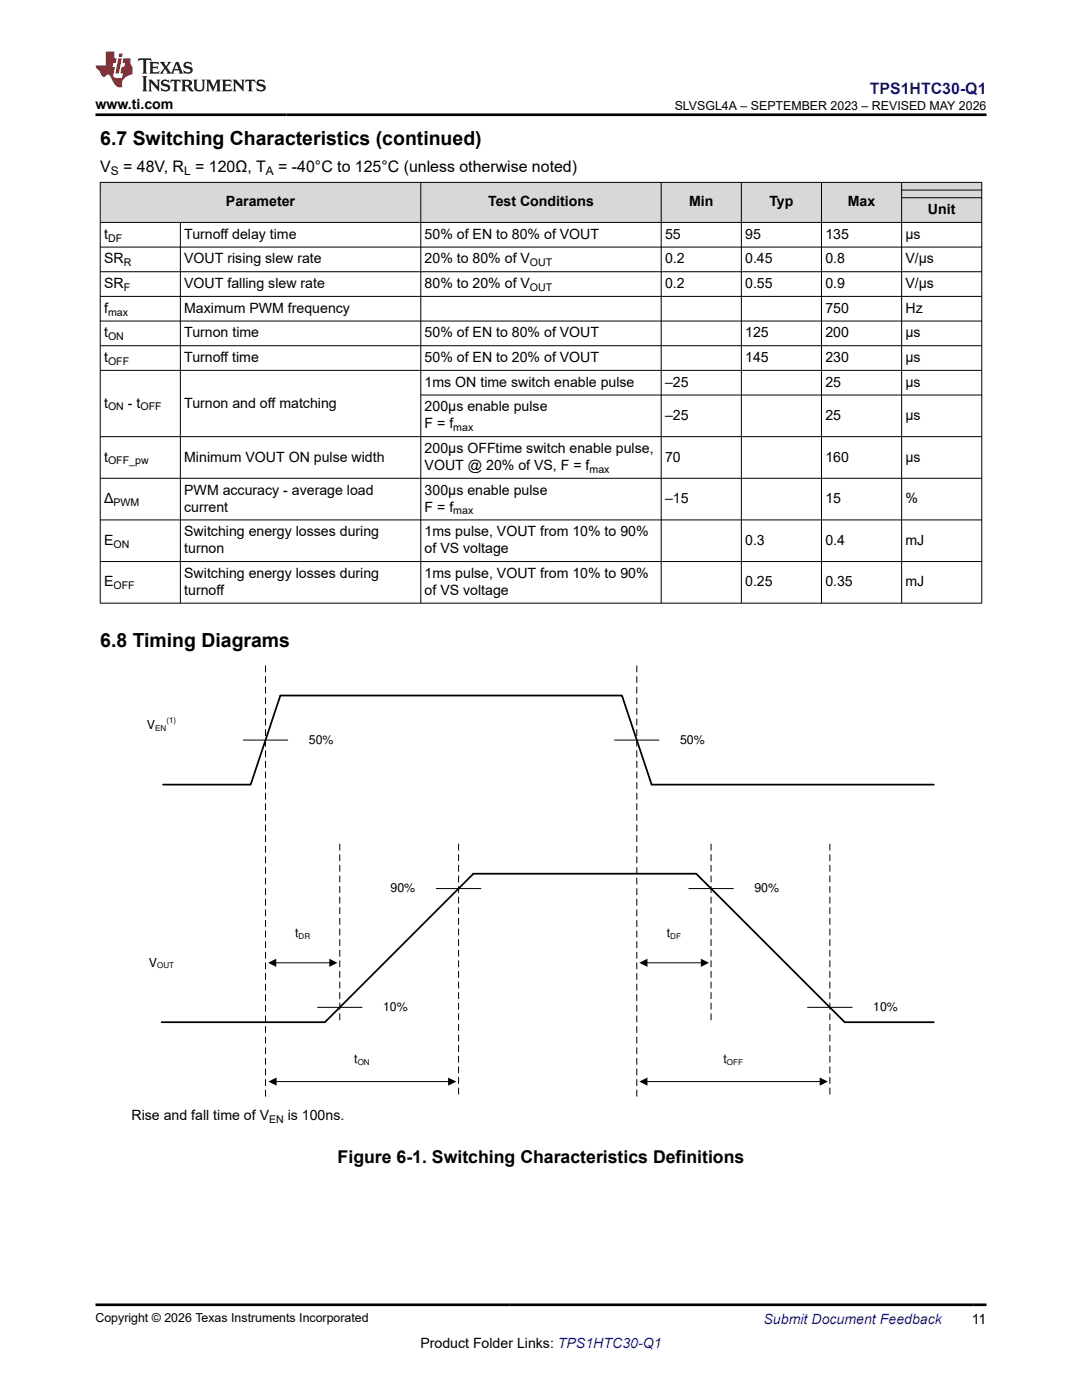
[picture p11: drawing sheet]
<svg xmlns="http://www.w3.org/2000/svg" width="216mm" height="279mm" viewBox="0 0 216 279" stroke-linecap="round" stroke-linejoin="round" font-family="sans-serif">
<defs><g id="words">
<g font-size="3.9">
<text x="20" y="28.8">6.7 Switching Characteristics (continued)</text>
<text x="20" y="129.1">6.8 Timing Diagrams</text>
</g>
<text font-size="3.5" x="67.4" y="232.1">Figure 6-1. Switching Characteristics Definitions</text>
<text font-size="3.2" fill="#00f" x="173.6" y="18.7">TPS1HTC30-Q1</text>
<g font-size="3.2">
<text x="20" y="34.3">V</text>
<text x="24.6" y="34.3">= 48V, R = 120Ω, T</text>
<text x="55.5" y="34.3">= -40°C to 125°C (unless otherwise noted)</text>
</g>
<g font-size="2.8">
<text x="19.1" y="21.8">www.ti.com</text>
<text x="45.1" y="41.2">Parameter</text>
<text x="97.4" y="41.2">Test Conditions</text>
<text x="137.5" y="41.2">Min</text>
<text x="153.5" y="41.2">Typ</text>
<text x="169.2" y="41.2">Max</text>
<text x="20.8" y="47.7">t</text>
<text x="36.8" y="47.7">Turnoff delay time</text>
<text x="84.7" y="47.7">50% of EN to 80% of VOUT</text>
<text x="132.7" y="47.7">55</text>
<text x="148.7" y="47.7">95</text>
<text x="164.7" y="47.7">135</text>
<text x="180.7" y="47.7">µs</text>
<text x="185.2" y="42.7">Unit</text>
<text x="20.8" y="52.6">SR</text>
<text x="36.8" y="52.6">VOUT rising slew rate</text>
<text x="84.7" y="52.6">20% to 80% of V</text>
<text x="132.7" y="52.6">0.2</text>
<text x="148.7" y="52.6">0.45</text>
<text x="164.7" y="52.6">0.8</text>
<text x="180.7" y="52.6">V/µs</text>
<text x="20.8" y="57.5">SR</text>
<text x="36.8" y="57.5">VOUT falling slew rate</text>
<text x="84.7" y="57.5">80% to 20% of V</text>
<text x="132.7" y="57.5">0.2</text>
<text x="148.7" y="57.5">0.55</text>
<text x="164.7" y="57.5">0.9</text>
<text x="180.7" y="57.5">V/µs</text>
<text x="20.8" y="62.4">f</text>
<text x="36.8" y="62.4">Maximum PWM frequency</text>
<text x="164.7" y="62.4">750</text>
<text x="180.7" y="62.4">Hz</text>
<text x="20.8" y="67.3">t</text>
<text x="36.8" y="67.3">Turnon time</text>
<text x="84.7" y="67.3">50% of EN to 80% of VOUT</text>
<text x="148.7" y="67.3">125</text>
<text x="164.7" y="67.3">200</text>
<text x="180.7" y="67.3">µs</text>
<text x="20.8" y="72.3">t</text>
<text x="36.8" y="72.3">Turnoff time</text>
<text x="84.7" y="72.3">50% of EN to 20% of VOUT</text>
<text x="84.7" y="77.2">1ms ON time switch enable pulse</text>
<text x="132.7" y="77.2">–25</text>
<text x="148.7" y="72.3">145</text>
<text x="164.7" y="72.3">230</text>
<text x="164.7" y="77.2">25</text>
<text x="180.7" y="72.3">µs</text>
<text x="180.7" y="77.2">µs</text>
<text x="20.8" y="81.3">t</text>
<text x="25.5" y="81.3">- t</text>
<text x="36.8" y="81.3">Turnon and off matching</text>
<text x="84.7" y="82.1">200µs enable pulse</text>
<text x="132.7" y="83.8">–25</text>
<text x="164.7" y="83.8">25</text>
<text x="180.7" y="83.8">µs</text>
<text x="84.7" y="85.5">F = f</text>
<text x="20.8" y="92.1">t</text>
<text x="36.8" y="92.1">Minimum VOUT ON pulse width</text>
<text x="84.7" y="90.4">200µs OFFtime switch enable pulse,</text>
<text x="84.7" y="93.8">VOUT @ 20% of VS, F = f</text>
<text x="132.7" y="92.1">70</text>
<text x="164.7" y="92.1">160</text>
<text x="180.7" y="92.1">µs</text>
<text x="20.8" y="100.4">Δ</text>
<text x="36.8" y="98.7">PWM accuracy - average load</text>
<text x="84.7" y="98.7">300µs enable pulse</text>
<text x="132.7" y="100.4">–15</text>
<text x="164.7" y="100.4">15</text>
<text x="180.7" y="100.4">%</text>
<text x="36.8" y="102.1">current</text>
<text x="36.8" y="107">Switching energy losses during</text>
<text x="84.7" y="102.1">F = f</text>
<text x="84.7" y="107">1ms pulse, VOUT from 10% to 90%</text>
<text x="20.8" y="108.7">E</text>
<text x="36.8" y="110.4">turnon</text>
<text x="84.7" y="110.4">of VS voltage</text>
<text x="148.7" y="108.7">0.3</text>
<text x="164.7" y="108.7">0.4</text>
<text x="180.7" y="108.7">mJ</text>
<text x="20.8" y="117">E</text>
<text x="36.8" y="115.3">Switching energy losses during</text>
<text x="36.8" y="118.7">turnoff</text>
<text x="84.7" y="115.3">1ms pulse, VOUT from 10% to 90%</text>
<text x="84.7" y="118.7">of VS voltage</text>
<text x="148.7" y="117">0.25</text>
<text x="164.7" y="117">0.35</text>
<text x="180.7" y="117">mJ</text>
<text x="26.3" y="223.5">Rise and fall time of V</text>
<text x="57.4" y="223.5">is 100ns.</text>
<text x="83.9" y="269">Product Folder Links: TPS1HTC30-Q1</text>
<text x="193.9" y="264.2">11</text>
</g>
<text font-size="2.8" fill="#00f" x="152.4" y="264.2">Submit Document Feedback</text>
<g font-size="2.5">
<text x="134.6" y="21.9">SLVSGL4A – SEPTEMBER 2023 – REVISED MAY 2026</text>
<text x="29.3" y="145.5">V</text>
<text x="61.6" y="148.4">50%</text>
<text x="135.7" y="148.4">50%</text>
<text x="77.9" y="178.1">90%</text>
<text x="150.5" y="178.1">90%</text>
<text x="58.9" y="187">t</text>
<text x="133.1" y="187">t</text>
<text x="29.7" y="192.9">V</text>
<text x="76.4" y="201.8">10%</text>
<text x="174.2" y="201.8">10%</text>
<text x="70.7" y="212.2">t</text>
<text x="144.4" y="212.2">t</text>
<text x="19.1" y="263.9">Copyright © 2026 Texas Instruments Incorporated</text>
</g>
<g font-size="2.4">
<text x="22.1" y="34.9">S</text>
<text x="36.7" y="34.9">L</text>
<text x="53.1" y="34.9">A</text>
</g>
<g font-size="2.1">
<text x="21.6" y="48.2">DF</text>
<text x="24.7" y="53.1">R</text>
<text x="105.8" y="53.1">OUT</text>
<text x="24.7" y="58.1">F</text>
<text x="105.8" y="58.1">OUT</text>
<text x="21.6" y="63">max</text>
<text x="21.6" y="67.9">ON</text>
<text x="21.6" y="72.8">OFF</text>
<text x="21.6" y="81.9">ON</text>
<text x="28" y="81.9">OFF</text>
<text x="90.5" y="86.1">max</text>
<text x="21.6" y="92.7">OFF_pw</text>
<text x="117.6" y="94.4">max</text>
<text x="22.7" y="101">PWM</text>
<text x="90.5" y="102.7">max</text>
<text x="22.6" y="109.3">ON</text>
<text x="22.6" y="117.6">OFF</text>
<text x="53.7" y="224">EN</text>
</g>
<g font-size="1.6">
<text x="31" y="145.8">EN</text>
<text x="33.2" y="144.3">(1)</text>
<text x="59.6" y="187.3">DR</text>
<text x="133.7" y="187.3">DF</text>
<text x="31.4" y="193.2">OUT</text>
<text x="71.4" y="212.5">ON</text>
<text x="145.1" y="212.5">OFF</text>
</g>
</g></defs>
<g fill="#d8d8d8">
<path d="M20 36.4h175.9v1.5h-175.9z" fill-rule="evenodd"/>
<path d="M20.1 36.5h63.8v7.8h-63.8z" fill-rule="evenodd"/>
<path d="M84 36.5h47.9v7.8h-47.9z" fill-rule="evenodd"/>
<path d="M132 36.5h15.9v7.8h-15.9z" fill-rule="evenodd"/>
<path d="M148 36.5h15.9v7.8h-15.9z" fill-rule="evenodd"/>
<path d="M164 36.5h15.8v7.8h-15.8z" fill-rule="evenodd"/>
<path d="M180 36.5h15.8v1.4h-15.8z" fill-rule="evenodd"/>
<path d="M180 38h15.8v1.4h-15.8z" fill-rule="evenodd"/>
<path d="M180 39.5h15.8v4.8h-15.8z" fill-rule="evenodd"/>
</g>
<g fill="none" stroke="#000" stroke-width=".2">
<path d="M19.9 36.4h176.1M20 36.3v84.1M84 36.3v84.1M131.9 36.3v84.1M147.9 36.3v84.1M163.9 36.3v84.1M179.9 36.3v84.1M179.9 37.9h16.1M179.9 39.5h16.1M195.9 36.3v84.1M19.9 44.4h176.1M19.9 49.3h176.1"/>
<path d="M19.9 54.2h176.1M19.9 59.2h176.1M36 44.4v76M19.9 64.1h176.1M19.9 69h176.1M19.9 73.9h176.1M84 78.8h112M19.9 95.5h176.1M196 87.1h-176.1M19.9 103.8h176.1M19.9 112.1h176.1M19.9 120.4h176.1"/>
<path d="M48.5 147.7h8.9M122.6 147.7h8.9M87.1 177.3h8.8M137.4 177.3h8.9M54.9 192.1h11M129 192.1h11.1M55 215.9h34.6M63.4 201h8.8M129 215.9h34.8M161.1 201h8.9"/>
</g>
<path d="M53 132.9v85.9M127.1 132.9v85.9M67.8 168.4v35.6M91.5 168.4v50.4M141.9 168.4v35.6M165.6 168.4v50.4" fill="none" stroke="#000" stroke-width=".2" stroke-dasharray="1.2 .9"/>
<path d="M32.5 156.6h17.5l5.9-17.8h68.2l5.9 17.8h56.3M32.2 204h32.6l29.7-29.6h44.4l29.7 29.6h17.7" fill="none" stroke="#000" stroke-width=".35"/>
<path d="M53.5 192.1l1.6-.8v1.7zM65.7 191.3l1.6 .8-1.6 .9zM127.6 192.1l1.6-.8v1.7zM139.9 191.3l1.6 .8-1.6 .9zM53.6 215.9l1.6-.9v1.7zM89.4 215l1.6 .9-1.6 .8zM127.6 215.9l1.6-.9v1.7zM163.6 215l1.6 .9-1.6 .8z" fill="#000"/>
<path d="M27.7 11.6l-.2 .6 .5-.2h.6v.1v2.2l-.2 .4h1l-.2-.4v-2.2v-.1h.5l.5 .2-.1-.6zM29.8 12.4l.2 .3v1.6l-.2 .4h1.9l.1-.6a1.08 1.08 0 0 1-1.3 .2v-.7h.6l.4 .2v-.7l-.4 .2h-.6v-.5l.2-.2a1 1 0 0 1 1 .3l-.1-.5zM31.8 12.4l1 1.1-1 1.2h.9l-.2-.2 .4-.8 .5 .8-.2 .2h1.6l-.2-.2 .1-.5h1l.1 .5-.1 .2h.9l-.2-.4-.8-1.9h-.5l-1 2.1-.8-1.1 .9-1h-.8l.2 .2-.5 .6-.3-.6 .1-.2zM35.2 12.8l.4 1h-.8zM36.8 12.5a.65 .65 0 0 0-.2 .7 .65 .65 0 0 0 .6 .5l.7 .1 .1 .3a.79 .79 0 0 1-.7 .4 .79 .79 0 0 1-.7-.5l.1 .7 .2-.1a.93 .93 0 0 0 1.1 0 .93 .93 0 0 0 .4-.9 1.46 1.46 0 0 0-1.2-.6l-.1-.3a1.09 1.09 0 0 1 1.2 .2l-.2-.6-.1 .1-.6-.2zM28.4 15.2l.2 .4v2.2l-.2 .4h1l-.2-.4v-2.2l.2-.4zM29.6 15.9l.2 .4v1.5l-.2 .4h.8l-.3-.4v-1.3l1.7 1.8v-2l.2-.4h-.8l.2 .2 .1 1.1-1.2-1.3zM32.3 16a.65 .65 0 0 0-.2 .8 .65 .65 0 0 0 .7 .4l.6 .2 .1 .2a.79 .79 0 0 1-.7 .4 .79 .79 0 0 1-.7-.5l.1 .7 .2-.1a.93 .93 0 0 0 1.1 .1 .93 .93 0 0 0 .4-1 1.46 1.46 0 0 0-1.2-.5l-.1-.4a1.09 1.09 0 0 1 1.2 .2l-.2-.6-.1 .1-.6-.1zM34.1 15.9l-.1 .6a.63 .63 0 0 1 .7-.3l.1 1.6-.3 .4h1l-.2-.4v-1.6a.66 .66 0 0 1 .8 .3l-.1-.6zM36.2 15.9l.2 .4v1.5l-.2 .4h.9l-.2-.2v-.7h.5l.1 .2a.79 .79 0 0 0 1.2 .6l-1-.9a.61 .61 0 0 0 .6-.6 .61 .61 0 0 0-.5-.7zM36.9 16.2h.2a.47 .47 0 0 1 .5 .1 .47 .47 0 0 1 .1 .5l-.2 .1-.6 .1zM38.5 15.9l.2 .2a2.27 2.27 0 0 0 .4 2 1.04 1.04 0 0 0 1.7-.7v-1.3l.2-.2h-.8l.2 .4v1.1a.6 .6 0 0 1-.6 .6 .6 .6 0 0 1-.6-.6v-1.1l.3-.4zM41.1 15.9l.2 .4v1.5l-.2 .4h.7l-.2-.4v-1.4l.9 1.9 .8-1.9v1.4l-.2 .4h1l-.3-.4v-1.5l.3-.4h-.8l-.7 1.5-.7-1.5zM44.3 15.9l.2 .4v1.5l-.2 .4h1.9l.1-.6a1.09 1.09 0 0 1-1.3 .2v-.7h.6l.4 .2v-.6l-.4 .2h-.6v-.6l.2-.1a1.01 1.01 0 0 1 1 .3l-.1-.6zM46.4 15.9l.3 .4v1.5l-.3 .4h.8l-.2-.4v-1.3l1.6 1.8v-2l.2-.4h-.7l.2 .2v1.1l-1.2-1.3zM49 15.9l-.1 .6a.63 .63 0 0 1 .8-.3v1.6l-.3 .4h1l-.2-.4v-1.6a.66 .66 0 0 1 .8 .3l-.1-.6zM51.4 16a.65 .65 0 0 0-.2 .8 .65 .65 0 0 0 .6 .4l.6 .2 .2 .2a.79 .79 0 0 1-.8 .4 .79 .79 0 0 1-.6-.5l.1 .7 .2-.1a.93 .93 0 0 0 1 .1 .93 .93 0 0 0 .5-1 1.46 1.46 0 0 0-1.3-.5l-.1-.4a1.09 1.09 0 0 1 1.3 .2l-.2-.6-.2 .1-.5-.1z" fill="#231f20"/>
<path d="M21.1 10.3v2.7h-2v.4l.9 1a.95 .95 0 0 0 .9 .9 .59 .59 0 0 1 .6-.4 .59 .59 0 0 1 .5 .3l.4 .8a1.59 1.59 0 0 0 2.1 1.4 1.61 1.61 0 0 1 1-2.3l1-.3-.1-1.5a1.59 1.59 0 0 1-.4-1.7h-1.4l-.2 .9h.5l-.1 .9h-.5l-.2 .9v.3l.4 .1-.2 .9h-.6a.73 .73 0 0 1-1.1-.7l.3-1.5h-.5l.2-.9h.5l.2-.9h-.5v-1.3zM23.6 11.6l-.6 3.1h.7l.6-3.1zM23.8 10.7l-.1 .6h.7l.1-.6z" fill="#ed1c24"/>
<path d="M19.1 22.9h177.8M19.1 260.4h177.8" fill="none" stroke="#000" stroke-width=".53"/>
<use href="#words"/>
</svg>
